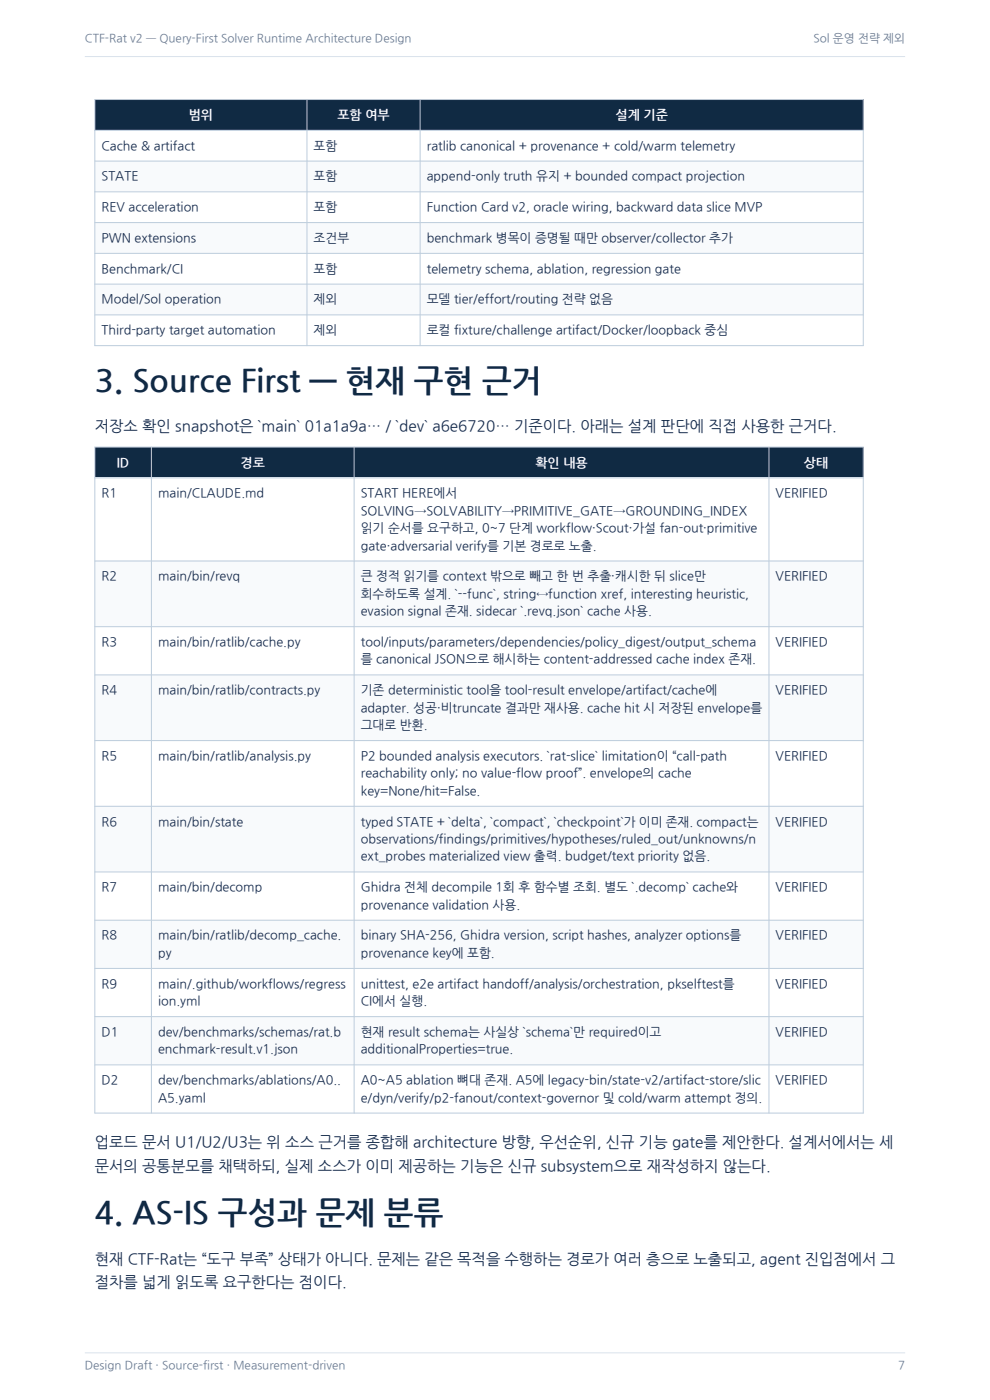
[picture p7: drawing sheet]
<svg xmlns="http://www.w3.org/2000/svg" width="210mm" height="297mm" viewBox="0 0 210 297" stroke-linecap="round" stroke-linejoin="round" font-family="sans-serif">
<defs><g id="words">
<g font-size="6.7" fill="#102a43">
<text x="20.1" y="82.9">3. Source First — 현재 구현 근거</text>
<text x="20.1" y="259.5">4. AS-IS 구성과 문제 분류</text>
</g>
<g font-size="3.2" fill="#172b4d">
<text x="20.1" y="91.4">저장소 확인 snapshot은 `main` 01a1a9a… / `dev` a6e6720… 기준이다. 아래는 설계 판단에 직접 사용한 근거다.</text>
<text x="20.1" y="243.4">업로드 문서 U1/U2/U3는 위 소스 근거를 종합해 architecture 방향, 우선순위, 신규 기능 gate를 제안한다. 설계서에서는 세</text>
<text x="20.1" y="248.3">문서의 공통분모를 채택하되, 실제 소스가 이미 제공하는 기능은 신규 subsystem으로 재작성하지 않는다.</text>
<text x="20.1" y="268.1">현재 CTF-Rat는 “도구 부족” 상태가 아니다. 문제는 같은 목적을 수행하는 경로가 여러 층으로 노출되고, agent 진입점에서 그</text>
<text x="20.1" y="273">절차를 넓게 읽도록 요구한다는 점이다.</text>
</g>
<g font-size="2.8" fill="#fff">
<text x="40" y="25.3">범위</text>
<text x="71.6" y="25.3">포함 여부</text>
<text x="130.6" y="25.3">설계 기준</text>
<text x="24.8" y="99">ID</text>
<text x="51" y="99">경로</text>
<text x="113.6" y="99">확인 내용</text>
<text x="170.5" y="99">상태</text>
</g>
<g font-size="2.7" fill="#172b4d">
<text x="21.5" y="31.7">Cache &amp; artifact</text>
<text x="66.5" y="31.7">포함</text>
<text x="90.5" y="31.7">ratlib canonical + provenance + cold/warm telemetry</text>
<text x="21.5" y="38.3">STATE</text>
<text x="66.5" y="38.3">포함</text>
<text x="90.5" y="38.3">append-only truth 유지 + bounded compact projection</text>
<text x="21.5" y="44.8">REV acceleration</text>
<text x="66.5" y="44.8">포함</text>
<text x="90.5" y="44.8">Function Card v2, oracle wiring, backward data slice MVP</text>
<text x="21.5" y="51.3">PWN extensions</text>
<text x="66.5" y="51.3">조건부</text>
<text x="90.5" y="51.3">benchmark 병목이 증명될 때만 observer/collector 추가</text>
<text x="21.5" y="57.8">Benchmark/CI</text>
<text x="66.5" y="57.8">포함</text>
<text x="90.5" y="57.8">telemetry schema, ablation, regression gate</text>
<text x="21.5" y="64.4">Model/Sol operation</text>
<text x="66.5" y="64.4">제외</text>
<text x="90.5" y="64.4">모델 tier/effort/routing 전략 없음</text>
<text x="21.5" y="70.9">Third-party target automation</text>
<text x="66.5" y="70.9">제외</text>
<text x="90.5" y="70.9">로컬 fixture/challenge artifact/Docker/loopback 중심</text>
<text x="21.5" y="105.5">R1</text>
<text x="33.5" y="105.5">main/CLAUDE.md</text>
<text x="76.5" y="105.5">START HERE에서</text>
<text x="164.5" y="105.5">VERIFIED</text>
<text x="76.5" y="109.2">SOLVING→SOLVABILITY→PRIMITIVE_GATE→GROUNDING_INDEX</text>
<text x="76.5" y="112.9">읽기 순서를 요구하고, 0~7 단계 workflow·Scout·가설 fan-out·primitive</text>
<text x="76.5" y="116.6">gate·adversarial verify를 기본 경로로 노출.</text>
<text x="21.5" y="123.1">R2</text>
<text x="33.5" y="123.1">main/bin/revq</text>
<text x="76.5" y="123.1">큰 정적 읽기를 context 밖으로 빼고 한 번 추출·캐시한 뒤 slice만</text>
<text x="164.5" y="123.1">VERIFIED</text>
<text x="76.5" y="126.8">회수하도록 설계. `--func`, string↔function xref, interesting heuristic,</text>
<text x="76.5" y="130.5">evasion signal 존재. sidecar `.revq.json` cache 사용.</text>
<text x="21.5" y="137">R3</text>
<text x="33.5" y="137">main/bin/ratlib/cache.py</text>
<text x="76.5" y="137">tool/inputs/parameters/dependencies/policy_digest/output_schema</text>
<text x="164.5" y="137">VERIFIED</text>
<text x="76.5" y="140.7">를 canonical JSON으로 해시하는 content-addressed cache index 존재.</text>
<text x="21.5" y="147.3">R4</text>
<text x="33.5" y="147.3">main/bin/ratlib/contracts.py</text>
<text x="76.5" y="147.3">기존 deterministic tool을 tool-result envelope/artifact/cache에</text>
<text x="164.5" y="147.3">VERIFIED</text>
<text x="76.5" y="151">adapter. 성공·비truncate 결과만 재사용. cache hit 시 저장된 envelope를</text>
<text x="76.5" y="154.7">그대로 반환.</text>
<text x="21.5" y="161.2">R5</text>
<text x="33.5" y="161.2">main/bin/ratlib/analysis.py</text>
<text x="76.5" y="161.2">P2 bounded analysis executors. `rat-slice` limitation이 “call-path</text>
<text x="164.5" y="161.2">VERIFIED</text>
<text x="76.5" y="164.9">reachability only; no value-flow proof”. envelope의 cache</text>
<text x="76.5" y="168.6">key=None/hit=False.</text>
<text x="21.5" y="175.1">R6</text>
<text x="33.5" y="175.1">main/bin/state</text>
<text x="76.5" y="175.1">typed STATE + `delta`, `compact`, `checkpoint`가 이미 존재. compact는</text>
<text x="76.5" y="178.8">observations/findings/primitives/hypotheses/ruled_out/unknowns/n</text>
<text x="164.5" y="175.1">VERIFIED</text>
<text x="76.5" y="182.5">ext_probes materialized view 출력. budget/text priority 없음.</text>
<text x="21.5" y="189.1">R7</text>
<text x="33.5" y="189.1">main/bin/decomp</text>
<text x="76.5" y="189.1">Ghidra 전체 decompile 1회 후 함수별 조회. 별도 `.decomp` cache와</text>
<text x="164.5" y="189.1">VERIFIED</text>
<text x="76.5" y="192.8">provenance validation 사용.</text>
<text x="21.5" y="199.3">R8</text>
<text x="33.5" y="199.3">main/bin/ratlib/decomp_cache.</text>
<text x="33.5" y="203">py</text>
<text x="76.5" y="199.3">binary SHA-256, Ghidra version, script hashes, analyzer options를</text>
<text x="76.5" y="203">provenance key에 포함.</text>
<text x="164.5" y="199.3">VERIFIED</text>
<text x="21.5" y="209.5">R9</text>
<text x="33.5" y="209.5">main/.github/workflows/regress</text>
<text x="76.5" y="209.5">unittest, e2e artifact handoff/analysis/orchestration, pkselftest를</text>
<text x="164.5" y="209.5">VERIFIED</text>
<text x="33.5" y="213.2">ion.yml</text>
<text x="76.5" y="213.2">CI에서 실행.</text>
<text x="21.5" y="219.8">D1</text>
<text x="33.5" y="219.8">dev/benchmarks/schemas/rat.b</text>
<text x="76.5" y="219.8">현재 result schema는 사실상 `schema`만 required이고</text>
<text x="164.5" y="219.8">VERIFIED</text>
<text x="33.5" y="223.5">enchmark-result.v1.json</text>
<text x="76.5" y="223.5">additionalProperties=true.</text>
<text x="21.5" y="230">D2</text>
<text x="33.5" y="230">dev/benchmarks/ablations/A0..</text>
<text x="33.5" y="233.7">A5.yaml</text>
<text x="76.5" y="230">A0~A5 ablation 뼈대 존재. A5에 legacy-bin/state-v2/artifact-store/slic</text>
<text x="76.5" y="233.7">e/dyn/verify/p2-fanout/context-governor 및 cold/warm attempt 정의.</text>
<text x="164.5" y="230">VERIFIED</text>
</g>
<g font-size="2.5" fill="#627d98">
<text x="18" y="9">CTF-Rat v2 — Query-First Solver Runtime Architecture Design</text>
<text x="172.6" y="9">Sol 운영 전략 제외</text>
<text x="18" y="290.5">Design Draft · Source-first · Measurement-driven</text>
<text x="190.5" y="290.5">7</text>
</g>
</g></defs>
<path d="M18 12h174M18 287h174" fill="none" stroke="#d9e2ec" stroke-width=".21"/>
<path d="M20.1 21.1h163v6.5h-163z" fill-rule="evenodd" fill="#102a43"/>
<path d="M20.1 27.6h163v6.6h-163z" fill-rule="evenodd" fill="#fff"/>
<path d="M20.1 34.2h163v6.5h-163z" fill-rule="evenodd" fill="#f8fafc"/>
<path d="M20.1 40.7h163v6.5h-163z" fill-rule="evenodd" fill="#fff"/>
<path d="M20.1 47.2h163v6.5h-163z" fill-rule="evenodd" fill="#f8fafc"/>
<path d="M20.1 53.7h163v6.6h-163z" fill-rule="evenodd" fill="#fff"/>
<path d="M20.1 60.3h163v6.5h-163z" fill-rule="evenodd" fill="#f8fafc"/>
<path d="M20.1 66.8h163v6.5h-163z" fill-rule="evenodd" fill="#fff"/>
<path d="M20.1 21.1h163v52.2h-163zM20.1 27.6h163M20.1 34.2h163M65.1 21.1v52.2M89.1 21.1v52.2M20.1 40.7h163M20.1 47.2h163M20.1 53.7h163M20.1 60.3h163M20.1 66.8h163" fill="none" stroke="#bcccdc" stroke-width=".21"/>
<path d="M20.1 94.8h163v6.6h-163z" fill-rule="evenodd" fill="#102a43"/>
<path d="M20.1 101.4h163v17.6h-163z" fill-rule="evenodd" fill="#fff"/>
<path d="M20.1 119h163v13.9h-163z" fill-rule="evenodd" fill="#f8fafc"/>
<path d="M20.1 132.9h163v10.3h-163z" fill-rule="evenodd" fill="#fff"/>
<path d="M20.1 143.2h163v13.9h-163z" fill-rule="evenodd" fill="#f8fafc"/>
<path d="M20.1 157.1h163v13.9h-163z" fill-rule="evenodd" fill="#fff"/>
<path d="M20.1 171h163v14h-163z" fill-rule="evenodd" fill="#f8fafc"/>
<path d="M20.1 185h163v10.2h-163z" fill-rule="evenodd" fill="#fff"/>
<path d="M20.1 195.2h163v10.2h-163z" fill-rule="evenodd" fill="#f8fafc"/>
<path d="M20.1 205.4h163v10.3h-163z" fill-rule="evenodd" fill="#fff"/>
<path d="M20.1 215.7h163v10.2h-163z" fill-rule="evenodd" fill="#f8fafc"/>
<path d="M20.1 225.9h163v10.2h-163z" fill-rule="evenodd" fill="#fff"/>
<g fill="none" stroke="#bcccdc" stroke-width=".21">
<path d="M20.1 94.8h163v141.3h-163zM32.1 94.8v141.3M75.1 94.8v141.3M163.1 94.8v141.3M20.1 101.4h163M20.1 119h163M20.1 132.9h163M20.1 143.2h163M20.1 157.1h163M20.1 171h163M20.1 185h163M20.1 195.2h163"/>
<path d="M20.1 205.4h163M20.1 215.7h163M20.1 225.9h163"/>
</g>
<use href="#words"/>
</svg>
